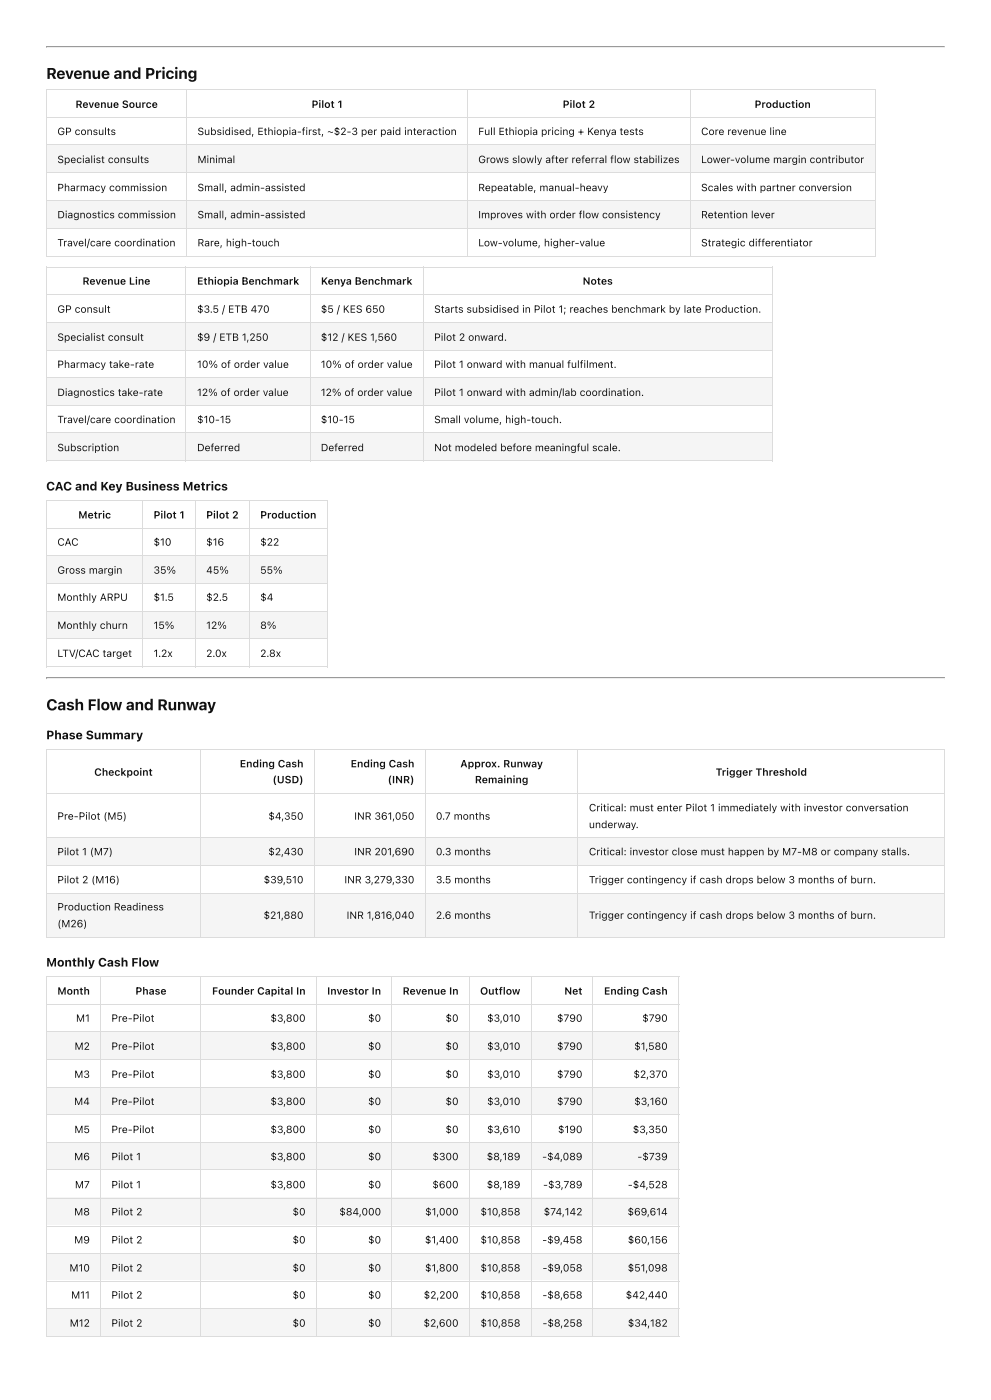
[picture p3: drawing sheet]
<svg xmlns="http://www.w3.org/2000/svg" width="210mm" height="297mm" viewBox="0 0 210 297" stroke-linecap="round" stroke-linejoin="round" font-family="sans-serif">
<defs><g id="words">
<g font-size="3.3" fill="#111">
<text x="9.8" y="16.7">Revenue and Pricing</text>
<text x="9.8" y="150.7">Cash Flow and Runway</text>
</g>
<g font-size="2.6" fill="#111">
<text x="9.8" y="104">CAC and Key Business Metrics</text>
<text x="9.8" y="156.8">Phase Summary</text>
<text x="9.8" y="205.1">Monthly Cash Flow</text>
</g>
<g font-size="2.2" fill="#111">
<text x="16" y="22.9">Revenue Source</text>
<text x="66.1" y="22.9">Pilot 1</text>
<text x="119.4" y="22.9">Pilot 2</text>
<text x="160.1" y="22.9">Production</text>
<text x="12.2" y="28.6">GP consults</text>
<text x="41.9" y="28.6">Subsidised, Ethiopia-first, ~$2-3 per paid interaction</text>
<text x="101.5" y="28.6">Full Ethiopia pricing + Kenya tests</text>
<text x="148.7" y="28.6">Core revenue line</text>
<text x="12.2" y="34.6">Specialist consults</text>
<text x="41.9" y="34.6">Minimal</text>
<text x="101.5" y="34.6">Grows slowly after referral flow stabilizes</text>
<text x="148.7" y="34.6">Lower-volume margin contributor</text>
<text x="12.2" y="40.5">Pharmacy commission</text>
<text x="41.9" y="40.5">Small, admin-assisted</text>
<text x="101.5" y="40.5">Repeatable, manual-heavy</text>
<text x="148.7" y="40.5">Scales with partner conversion</text>
<text x="12.2" y="46.3">Diagnostics commission</text>
<text x="41.9" y="46.3">Small, admin-assisted</text>
<text x="101.5" y="46.3">Improves with order flow consistency</text>
<text x="148.7" y="46.3">Retention lever</text>
<text x="12.2" y="52.3">Travel/care coordination</text>
<text x="41.9" y="52.3">Rare, high-touch</text>
<text x="101.5" y="52.3">Low-volume, higher-value</text>
<text x="148.7" y="52.3">Strategic differentiator</text>
<text x="17.5" y="60.4">Revenue Line</text>
<text x="41.8" y="60.4">Ethiopia Benchmark</text>
<text x="68.1" y="60.4">Kenya Benchmark</text>
<text x="123.6" y="60.4">Notes</text>
<text x="12.2" y="66.3">GP consult</text>
<text x="41.8" y="66.3">$3.5 / ETB 470</text>
<text x="68.1" y="66.3">$5 / KES 650</text>
<text x="92.1" y="66.3">Starts subsidised in Pilot 1; reaches benchmark by late Production.</text>
<text x="12.2" y="72.3">Specialist consult</text>
<text x="41.8" y="72.3">$9 / ETB 1,250</text>
<text x="68.1" y="72.3">$12 / KES 1,560</text>
<text x="92.1" y="72.3">Pilot 2 onward.</text>
<text x="12.2" y="78.1">Pharmacy take-rate</text>
<text x="41.8" y="78.1">10% of order value</text>
<text x="68.1" y="78.1">10% of order value</text>
<text x="92.1" y="78.1">Pilot 1 onward with manual fulfilment.</text>
<text x="12.2" y="84">Diagnostics take-rate</text>
<text x="12.2" y="89.8">Travel/care coordination</text>
<text x="41.8" y="84">12% of order value</text>
<text x="41.8" y="89.8">$10-15</text>
<text x="68.1" y="84">12% of order value</text>
<text x="68.1" y="89.8">$10-15</text>
<text x="92.1" y="84">Pilot 1 onward with admin/lab coordination.</text>
<text x="92.1" y="89.8">Small volume, high-touch.</text>
<text x="12.2" y="95.7">Subscription</text>
<text x="41.8" y="95.7">Deferred</text>
<text x="68.1" y="95.7">Deferred</text>
<text x="92.1" y="95.7">Not modeled before meaningful scale.</text>
<text x="16.6" y="110">Metric</text>
<text x="32.6" y="110">Pilot 1</text>
<text x="43.7" y="110">Pilot 2</text>
<text x="55.2" y="110">Production</text>
<text x="12.2" y="115.8">CAC</text>
<text x="32.6" y="115.8">$10</text>
<text x="43.7" y="115.8">$16</text>
<text x="55.2" y="115.8">$22</text>
<text x="12.2" y="121.7">Gross margin</text>
<text x="32.6" y="121.7">35%</text>
<text x="43.7" y="121.7">45%</text>
<text x="55.2" y="121.7">55%</text>
<text x="12.2" y="127.5">Monthly ARPU</text>
<text x="32.6" y="127.5">$1.5</text>
<text x="43.7" y="127.5">$2.5</text>
<text x="55.2" y="127.5">$4</text>
<text x="12.2" y="133.4">Monthly churn</text>
<text x="32.6" y="133.4">15%</text>
<text x="43.7" y="133.4">12%</text>
<text x="55.2" y="133.4">8%</text>
<text x="12.2" y="139.4">LTV/CAC target</text>
<text x="32.6" y="139.4">1.2x</text>
<text x="43.7" y="139.4">2.0x</text>
<text x="55.2" y="139.4">2.8x</text>
<text x="20" y="164.6">Checkpoint</text>
<text x="50.9" y="162.8">Ending Cash</text>
<text x="57.8" y="166.2">(USD)</text>
<text x="74.4" y="162.8">Ending Cash</text>
<text x="82.2" y="166.2">(INR)</text>
<text x="97.6" y="162.8">Approx. Runway</text>
<text x="100.7" y="166.2">Remaining</text>
<text x="151.8" y="164.6">Trigger Threshold</text>
<text x="12.2" y="173.9">Pre-Pilot (M5)</text>
<text x="56.9" y="173.9">$4,350</text>
<text x="75.1" y="173.9">INR 361,050</text>
<text x="92.5" y="173.9">0.7 months</text>
<text x="124.9" y="172.1">Critical: must enter Pilot 1 immediately with investor conversation</text>
<text x="124.9" y="175.7">underway.</text>
<text x="12.2" y="181.4">Pilot 1 (M7)</text>
<text x="56.9" y="181.4">$2,430</text>
<text x="75.2" y="181.4">INR 201,690</text>
<text x="92.5" y="181.4">0.3 months</text>
<text x="124.9" y="181.4">Critical: investor close must happen by M7-M8 or company stalls.</text>
<text x="12.2" y="187.4">Pilot 2 (M16)</text>
<text x="55.9" y="187.4">$39,510</text>
<text x="73.1" y="187.4">INR 3,279,330</text>
<text x="92.5" y="187.4">3.5 months</text>
<text x="124.9" y="187.4">Trigger contingency if cash drops below 3 months of burn.</text>
<text x="12.2" y="193.1">Production Readiness</text>
<text x="12.2" y="196.7">(M26)</text>
<text x="55.9" y="194.9">$21,880</text>
<text x="73.5" y="194.9">INR 1,816,040</text>
<text x="92.5" y="194.9">2.6 months</text>
<text x="124.9" y="194.9">Trigger contingency if cash drops below 3 months of burn.</text>
<text x="12.2" y="211">Month</text>
<text x="28.7" y="211">Phase</text>
<text x="45" y="211">Founder Capital In</text>
<text x="69.4" y="211">Investor In</text>
<text x="85.4" y="211">Revenue In</text>
<text x="101.8" y="211">Outflow</text>
<text x="119.7" y="211">Net</text>
<text x="128.1" y="211">Ending Cash</text>
<text x="16.1" y="216.8">M1</text>
<text x="23.6" y="216.8">Pre-Pilot</text>
<text x="57.4" y="216.8">$3,800</text>
<text x="78.1" y="216.8">$0</text>
<text x="94.5" y="216.8">$0</text>
<text x="103.3" y="216.8">$3,010</text>
<text x="118.2" y="216.8">$790</text>
<text x="136.2" y="216.8">$790</text>
<text x="15.8" y="222.7">M2</text>
<text x="23.6" y="222.7">Pre-Pilot</text>
<text x="57.4" y="222.7">$3,800</text>
<text x="78.1" y="222.7">$0</text>
<text x="94.5" y="222.7">$0</text>
<text x="103.3" y="222.7">$3,010</text>
<text x="118.2" y="222.7">$790</text>
<text x="134.5" y="222.7">$1,580</text>
<text x="15.8" y="228.7">M3</text>
<text x="23.6" y="228.7">Pre-Pilot</text>
<text x="57.4" y="228.7">$3,800</text>
<text x="78.1" y="228.7">$0</text>
<text x="94.5" y="228.7">$0</text>
<text x="103.3" y="228.7">$3,010</text>
<text x="118.2" y="228.7">$790</text>
<text x="134.4" y="228.7">$2,370</text>
<text x="15.7" y="234.4">M4</text>
<text x="23.6" y="234.4">Pre-Pilot</text>
<text x="57.4" y="234.4">$3,800</text>
<text x="78.1" y="234.4">$0</text>
<text x="94.5" y="234.4">$0</text>
<text x="103.3" y="234.4">$3,010</text>
<text x="118.2" y="234.4">$790</text>
<text x="134.5" y="234.4">$3,160</text>
<text x="15.8" y="240.4">M5</text>
<text x="23.6" y="240.4">Pre-Pilot</text>
<text x="57.4" y="240.4">$3,800</text>
<text x="78.1" y="240.4">$0</text>
<text x="94.5" y="240.4">$0</text>
<text x="103.3" y="240.4">$3,610</text>
<text x="118.4" y="240.4">$190</text>
<text x="134.2" y="240.4">$3,350</text>
<text x="15.7" y="246.1">M6</text>
<text x="23.6" y="246.1">Pilot 1</text>
<text x="57.4" y="246.1">$3,800</text>
<text x="78.1" y="246.1">$0</text>
<text x="91.7" y="246.1">$300</text>
<text x="103.3" y="246.1">$8,189</text>
<text x="115" y="246.1">-$4,089</text>
<text x="135.2" y="246.1">-$739</text>
<text x="15.7" y="257.8">M8</text>
<text x="15.9" y="252.1">M7</text>
<text x="23.6" y="252.1">Pilot 1</text>
<text x="23.6" y="257.8">Pilot 2</text>
<text x="57.4" y="252.1">$3,800</text>
<text x="62.1" y="257.8">$0</text>
<text x="72" y="257.8">$84,000</text>
<text x="78.1" y="252.1">$0</text>
<text x="90.2" y="257.8">$1,000</text>
<text x="91.7" y="252.1">$600</text>
<text x="101.9" y="257.8">$10,858</text>
<text x="103.3" y="252.1">$8,189</text>
<text x="115.2" y="252.1">-$3,789</text>
<text x="115.3" y="257.8">$74,142</text>
<text x="133.1" y="257.8">$69,614</text>
<text x="133.2" y="252.1">-$4,528</text>
<text x="15.7" y="263.8">M9</text>
<text x="23.6" y="263.8">Pilot 2</text>
<text x="62.1" y="263.8">$0</text>
<text x="78.1" y="263.8">$0</text>
<text x="90.1" y="263.8">$1,400</text>
<text x="101.9" y="263.8">$10,858</text>
<text x="115" y="263.8">-$9,458</text>
<text x="133.2" y="263.8">$60,156</text>
<text x="14.7" y="269.7">M10</text>
<text x="23.6" y="269.7">Pilot 2</text>
<text x="62.1" y="269.7">$0</text>
<text x="78.1" y="269.7">$0</text>
<text x="90.2" y="269.7">$1,800</text>
<text x="101.9" y="269.7">$10,858</text>
<text x="115.1" y="269.7">-$9,058</text>
<text x="133.2" y="269.7">$51,098</text>
<text x="15.1" y="275.5">M11</text>
<text x="23.6" y="275.5">Pilot 2</text>
<text x="62.1" y="275.5">$0</text>
<text x="78.1" y="275.5">$0</text>
<text x="89.9" y="275.5">$2,200</text>
<text x="101.9" y="275.5">$10,858</text>
<text x="115.1" y="275.5">-$8,658</text>
<text x="132.7" y="275.5">$42,440</text>
<text x="14.8" y="281.5">M12</text>
<text x="23.6" y="281.5">Pilot 2</text>
<text x="62.1" y="281.5">$0</text>
<text x="78.1" y="281.5">$0</text>
<text x="89.8" y="281.5">$2,600</text>
<text x="101.9" y="281.5">$10,858</text>
<text x="115.1" y="281.5">-$8,258</text>
<text x="133.2" y="281.5">$34,182</text>
</g>
</g></defs>
<path d="M9.8 9.9h190.5" fill="none" stroke="#9a9a9a" stroke-width=".21"/>
<path d="M9.8 10.1h190.5" fill="none" stroke="#eee" stroke-width=".21"/>
<path d="M200.3 9.8v.4z" fill="#eee"/>
<path d="M9.8 9.8h.2l-.2 .4z" fill="#9a9a9a"/>
<g fill="#fff">
<path d="M10 19.1h29.6v5.8h-29.6z"/>
<path d="M39.6 19.1h59.5v5.8h-59.5z"/>
<path d="M99.1 19.1h47.4v5.8h-47.4z"/>
<path d="M146.5 19.1h39.1v5.8h-39.1z"/>
<path d="M10 24.9h29.6v5.9h-29.6z"/>
<path d="M39.6 24.9h59.5v5.9h-59.5z"/>
<path d="M99.1 24.9h47.4v5.9h-47.4z"/>
<path d="M146.5 24.9h39.1v5.9h-39.1z"/>
</g>
<g fill="#f5f5f5">
<path d="M10 30.8h29.6v6h-29.6z"/>
<path d="M39.6 30.8h59.5v6h-59.5z"/>
<path d="M99.1 30.8h47.4v6h-47.4z"/>
<path d="M146.5 30.8h39.1v6h-39.1z"/>
</g>
<g fill="#fff">
<path d="M10 36.8h29.6v5.7h-29.6z"/>
<path d="M39.6 36.8h59.5v5.7h-59.5z"/>
<path d="M99.1 36.8h47.4v5.7h-47.4z"/>
<path d="M146.5 36.8h39.1v5.7h-39.1z"/>
</g>
<g fill="#f5f5f5">
<path d="M10 42.5h29.6v6h-29.6z"/>
<path d="M39.6 42.5h59.5v6h-59.5z"/>
<path d="M99.1 42.5h47.4v6h-47.4z"/>
<path d="M146.5 42.5h39.1v6h-39.1z"/>
</g>
<g fill="#fff">
<path d="M10 48.5h29.6v5.7h-29.6z"/>
<path d="M39.6 48.5h59.5v5.7h-59.5z"/>
<path d="M99.1 48.5h47.4v5.7h-47.4z"/>
<path d="M146.5 48.5h39.1v5.7h-39.1z"/>
</g>
<path d="M9.8 19h176M9.9 18.9v35.5M39.7 18.9v35.5M99.2 18.9v35.5M146.4 18.9v35.5M185.7 18.9v35.5M9.8 25h176M9.8 30.7h176M9.8 36.7h176M9.8 42.6h176M9.8 48.4h176M9.8 54.3h176" fill="none" stroke="#dcdcdc" stroke-width=".21"/>
<g fill="#fff">
<path d="M10 56.6h29.6v6h-29.6z"/>
<path d="M39.6 56.6h26.1v6h-26.1z"/>
<path d="M65.7 56.6h24.1v6h-24.1z"/>
<path d="M89.8 56.6h74v6h-74z"/>
<path d="M10 62.6h29.6v5.9h-29.6z"/>
<path d="M39.6 62.6h26.1v5.9h-26.1z"/>
<path d="M65.7 62.6h24.1v5.9h-24.1z"/>
<path d="M89.8 62.6h74v5.9h-74z"/>
</g>
<g fill="#f5f5f5">
<path d="M10 68.5h29.6v5.8h-29.6z"/>
<path d="M39.6 68.5h26.1v5.8h-26.1z"/>
<path d="M65.7 68.5h24.1v5.8h-24.1z"/>
<path d="M89.8 68.5h74v5.8h-74z"/>
</g>
<g fill="#fff">
<path d="M10 74.3h29.6v5.9h-29.6z"/>
<path d="M39.6 74.3h26.1v5.9h-26.1z"/>
<path d="M65.7 74.3h24.1v5.9h-24.1z"/>
<path d="M89.8 74.3h74v5.9h-74z"/>
</g>
<g fill="#f5f5f5">
<path d="M10 80.2h29.6v5.8h-29.6z"/>
<path d="M39.6 80.2h26.1v5.8h-26.1z"/>
<path d="M65.7 80.2h24.1v5.8h-24.1z"/>
<path d="M89.8 80.2h74v5.8h-74z"/>
</g>
<g fill="#fff">
<path d="M10 86h29.6v5.9h-29.6z"/>
<path d="M39.6 86h26.1v5.9h-26.1z"/>
<path d="M65.7 86h24.1v5.9h-24.1z"/>
<path d="M89.8 86h74v5.9h-74z"/>
</g>
<g fill="#f5f5f5">
<path d="M10 91.9h29.6v5.8h-29.6z"/>
<path d="M39.6 91.9h26.1v5.8h-26.1z"/>
<path d="M65.7 91.9h24.1v5.8h-24.1z"/>
<path d="M89.8 91.9h74v5.8h-74z"/>
</g>
<g fill="none" stroke="#dcdcdc" stroke-width=".21">
<path d="M9.8 56.7h154.2M9.9 56.6v41.3M39.5 56.6v41.3M65.8 56.6v41.3M89.9 56.6v41.3M163.9 56.6v41.3M9.8 62.5h154.2M9.8 68.4h154.2M9.8 74.4h154.2M9.8 80.1h154.2M9.8 86.1h154.2M9.8 91.8h154.2"/>
<path d="M9.8 97.8h154.2"/>
</g>
<g fill="#fff">
<path d="M10 106.2h20.2v5.8h-20.2z"/>
<path d="M30.2 106.2h11.3v5.8h-11.3z"/>
<path d="M41.5 106.2h11.4v5.8h-11.4z"/>
<path d="M52.9 106.2h16.4v5.8h-16.4z"/>
<path d="M10 112h20.2v5.9h-20.2z"/>
<path d="M30.2 112h11.3v5.9h-11.3z"/>
<path d="M41.5 112h11.4v5.9h-11.4z"/>
<path d="M52.9 112h16.4v5.9h-16.4z"/>
</g>
<g fill="#f5f5f5">
<path d="M10 117.9h20.2v5.8h-20.2z"/>
<path d="M30.2 117.9h11.3v5.8h-11.3z"/>
<path d="M41.5 117.9h11.4v5.8h-11.4z"/>
<path d="M52.9 117.9h16.4v5.8h-16.4z"/>
</g>
<g fill="#fff">
<path d="M10 123.7h20.2v5.9h-20.2z"/>
<path d="M30.2 123.7h11.3v5.9h-11.3z"/>
<path d="M41.5 123.7h11.4v5.9h-11.4z"/>
<path d="M52.9 123.7h16.4v5.9h-16.4z"/>
</g>
<g fill="#f5f5f5">
<path d="M10 129.6h20.2v6h-20.2z"/>
<path d="M30.2 129.6h11.3v6h-11.3z"/>
<path d="M41.5 129.6h11.4v6h-11.4z"/>
<path d="M52.9 129.6h16.4v6h-16.4z"/>
</g>
<g fill="#fff">
<path d="M10 135.6h20.2v5.8h-20.2z"/>
<path d="M30.2 135.6h11.3v5.8h-11.3z"/>
<path d="M41.5 135.6h11.4v5.8h-11.4z"/>
<path d="M52.9 135.6h16.4v5.8h-16.4z"/>
</g>
<path d="M9.8 106.1h59.7M9.8 112.1h59.7M9.8 117.8h59.7M9.9 106v35.6M30.3 106v35.6M41.4 106v35.6M52.9 106v35.6M69.4 106v35.6M9.8 123.8h59.7M9.8 129.7h59.7M9.8 135.5h59.7M9.8 141.5h59.7" fill="none" stroke="#dcdcdc" stroke-width=".21"/>
<path d="M9.8 143.8h190.5" fill="none" stroke="#9a9a9a" stroke-width=".21"/>
<path d="M9.8 144h190.5" fill="none" stroke="#eee" stroke-width=".21"/>
<path d="M200.3 143.7v.4z" fill="#eee"/>
<path d="M9.8 143.7h.2l-.2 .4z" fill="#9a9a9a"/>
<g fill="#fff">
<path d="M10 159h32.5v9.3h-32.5z"/>
<path d="M42.5 159h24.2v9.3h-24.2z"/>
<path d="M66.7 159h23.5v9.3h-23.5z"/>
<path d="M90.2 159h32.5v9.3h-32.5z"/>
<path d="M122.7 159h77.6v9.3h-77.6z"/>
<path d="M10 168.3h32.5v9.4h-32.5z"/>
<path d="M42.5 168.3h24.2v9.4h-24.2z"/>
<path d="M66.7 168.3h23.5v9.4h-23.5z"/>
<path d="M90.2 168.3h32.5v9.4h-32.5z"/>
<path d="M122.7 168.3h77.6v9.4h-77.6z"/>
</g>
<g fill="#f5f5f5">
<path d="M10 177.7h32.5v5.9h-32.5z"/>
<path d="M42.5 177.7h24.2v5.9h-24.2z"/>
<path d="M66.7 177.7h23.5v5.9h-23.5z"/>
<path d="M90.2 177.7h32.5v5.9h-32.5z"/>
<path d="M122.7 177.7h77.6v5.9h-77.6z"/>
</g>
<g fill="#fff">
<path d="M10 183.6h32.5v5.8h-32.5z"/>
<path d="M42.5 183.6h24.2v5.8h-24.2z"/>
<path d="M66.7 183.6h23.5v5.8h-23.5z"/>
<path d="M90.2 183.6h32.5v5.8h-32.5z"/>
<path d="M122.7 183.6h77.6v5.8h-77.6z"/>
</g>
<g fill="#f5f5f5">
<path d="M10 189.4h32.5v9.5h-32.5z"/>
<path d="M42.5 189.4h24.2v9.5h-24.2z"/>
<path d="M66.7 189.4h23.5v9.5h-23.5z"/>
<path d="M90.2 189.4h32.5v9.5h-32.5z"/>
<path d="M122.7 189.4h77.6v9.5h-77.6z"/>
</g>
<path d="M9.8 158.9h190.5M9.9 158.8v40.1M42.4 158.8v40.1M66.6 158.8v40.1M90.3 158.8v40.1M122.6 158.8v40.1M200.3 158.8v40.1M9.8 168.2h190.5M9.8 177.8h190.5M9.8 183.5h190.5M9.8 189.5h190.5M9.8 198.8h190.5" fill="none" stroke="#dcdcdc" stroke-width=".21"/>
<g fill="#fff">
<path d="M10 207.2h11.3v5.8h-11.3z"/>
<path d="M21.3 207.2h21.4v5.8h-21.4z"/>
<path d="M42.7 207.2h24.4v5.8h-24.4z"/>
<path d="M67.1 207.2h16.1v5.8h-16.1z"/>
<path d="M83.2 207.2h16.3v5.8h-16.3z"/>
<path d="M99.5 207.2h13.3v5.8h-13.3z"/>
<path d="M112.8 207.2h13.1v5.8h-13.1z"/>
<path d="M125.9 207.2h18v5.8h-18z"/>
<path d="M10 213h11.3v5.9h-11.3z"/>
<path d="M21.3 213h21.4v5.9h-21.4z"/>
<path d="M42.7 213h24.4v5.9h-24.4z"/>
<path d="M67.1 213h16.1v5.9h-16.1z"/>
<path d="M83.2 213h16.3v5.9h-16.3z"/>
<path d="M99.5 213h13.3v5.9h-13.3z"/>
<path d="M112.8 213h13.1v5.9h-13.1z"/>
<path d="M125.9 213h18v5.9h-18z"/>
</g>
<g fill="#f5f5f5">
<path d="M10 218.9h11.3v6h-11.3z"/>
<path d="M21.3 218.9h21.4v6h-21.4z"/>
<path d="M42.7 218.9h24.4v6h-24.4z"/>
<path d="M67.1 218.9h16.1v6h-16.1z"/>
<path d="M83.2 218.9h16.3v6h-16.3z"/>
<path d="M99.5 218.9h13.3v6h-13.3z"/>
<path d="M112.8 218.9h13.1v6h-13.1z"/>
<path d="M125.9 218.9h18v6h-18z"/>
</g>
<g fill="#fff">
<path d="M10 224.9h11.3v5.8h-11.3z"/>
<path d="M21.3 224.9h21.4v5.8h-21.4z"/>
<path d="M42.7 224.9h24.4v5.8h-24.4z"/>
<path d="M67.1 224.9h16.1v5.8h-16.1z"/>
<path d="M83.2 224.9h16.3v5.8h-16.3z"/>
<path d="M99.5 224.9h13.3v5.8h-13.3z"/>
<path d="M112.8 224.9h13.1v5.8h-13.1z"/>
<path d="M125.9 224.9h18v5.8h-18z"/>
</g>
<g fill="#f5f5f5">
<path d="M10 230.7h11.3v5.9h-11.3z"/>
<path d="M21.3 230.7h21.4v5.9h-21.4z"/>
<path d="M42.7 230.7h24.4v5.9h-24.4z"/>
<path d="M67.1 230.7h16.1v5.9h-16.1z"/>
<path d="M83.2 230.7h16.3v5.9h-16.3z"/>
<path d="M99.5 230.7h13.3v5.9h-13.3z"/>
<path d="M112.8 230.7h13.1v5.9h-13.1z"/>
<path d="M125.9 230.7h18v5.9h-18z"/>
</g>
<g fill="#fff">
<path d="M10 236.6h11.3v5.8h-11.3z"/>
<path d="M21.3 236.6h21.4v5.8h-21.4z"/>
<path d="M42.7 236.6h24.4v5.8h-24.4z"/>
<path d="M67.1 236.6h16.1v5.8h-16.1z"/>
<path d="M83.2 236.6h16.3v5.8h-16.3z"/>
<path d="M99.5 236.6h13.3v5.8h-13.3z"/>
<path d="M112.8 236.6h13.1v5.8h-13.1z"/>
<path d="M125.9 236.6h18v5.8h-18z"/>
</g>
<g fill="#f5f5f5">
<path d="M10 242.4h11.3v5.9h-11.3z"/>
<path d="M21.3 242.4h21.4v5.9h-21.4z"/>
<path d="M42.7 242.4h24.4v5.9h-24.4z"/>
<path d="M67.1 242.4h16.1v5.9h-16.1z"/>
<path d="M83.2 242.4h16.3v5.9h-16.3z"/>
<path d="M99.5 242.4h13.3v5.9h-13.3z"/>
<path d="M112.8 242.4h13.1v5.9h-13.1z"/>
<path d="M125.9 242.4h18v5.9h-18z"/>
</g>
<g fill="#fff">
<path d="M10 248.3h11.3v5.8h-11.3z"/>
<path d="M21.3 248.3h21.4v5.8h-21.4z"/>
<path d="M42.7 248.3h24.4v5.8h-24.4z"/>
<path d="M67.1 248.3h16.1v5.8h-16.1z"/>
<path d="M83.2 248.3h16.3v5.8h-16.3z"/>
<path d="M99.5 248.3h13.3v5.8h-13.3z"/>
<path d="M112.8 248.3h13.1v5.8h-13.1z"/>
<path d="M125.9 248.3h18v5.8h-18z"/>
</g>
<g fill="#f5f5f5">
<path d="M10 254.1h11.3v5.9h-11.3z"/>
<path d="M21.3 254.1h21.4v5.9h-21.4z"/>
<path d="M42.7 254.1h24.4v5.9h-24.4z"/>
<path d="M67.1 254.1h16.1v5.9h-16.1z"/>
<path d="M83.2 254.1h16.3v5.9h-16.3z"/>
<path d="M99.5 254.1h13.3v5.9h-13.3z"/>
<path d="M112.8 254.1h13.1v5.9h-13.1z"/>
<path d="M125.9 254.1h18v5.9h-18z"/>
</g>
<g fill="#fff">
<path d="M10 260h11.3v6h-11.3z"/>
<path d="M21.3 260h21.4v6h-21.4z"/>
<path d="M42.7 260h24.4v6h-24.4z"/>
<path d="M67.1 260h16.1v6h-16.1z"/>
<path d="M83.2 260h16.3v6h-16.3z"/>
<path d="M99.5 260h13.3v6h-13.3z"/>
<path d="M112.8 260h13.1v6h-13.1z"/>
<path d="M125.9 260h18v6h-18z"/>
</g>
<g fill="#f5f5f5">
<path d="M10 266h11.3v5.7h-11.3z"/>
<path d="M21.3 266h21.4v5.7h-21.4z"/>
<path d="M42.7 266h24.4v5.7h-24.4z"/>
<path d="M67.1 266h16.1v5.7h-16.1z"/>
<path d="M83.2 266h16.3v5.7h-16.3z"/>
<path d="M99.5 266h13.3v5.7h-13.3z"/>
<path d="M112.8 266h13.1v5.7h-13.1z"/>
<path d="M125.9 266h18v5.7h-18z"/>
</g>
<g fill="#fff">
<path d="M10 271.7h11.3v6h-11.3z"/>
<path d="M21.3 271.7h21.4v6h-21.4z"/>
<path d="M42.7 271.7h24.4v6h-24.4z"/>
<path d="M67.1 271.7h16.1v6h-16.1z"/>
<path d="M83.2 271.7h16.3v6h-16.3z"/>
<path d="M99.5 271.7h13.3v6h-13.3z"/>
<path d="M112.8 271.7h13.1v6h-13.1z"/>
<path d="M125.9 271.7h18v6h-18z"/>
</g>
<g fill="#f5f5f5">
<path d="M10 277.7h11.3v5.7h-11.3z"/>
<path d="M21.3 277.7h21.4v5.7h-21.4z"/>
<path d="M42.7 277.7h24.4v5.7h-24.4z"/>
<path d="M67.1 277.7h16.1v5.7h-16.1z"/>
<path d="M83.2 277.7h16.3v5.7h-16.3z"/>
<path d="M99.5 277.7h13.3v5.7h-13.3z"/>
<path d="M112.8 277.7h13.1v5.7h-13.1z"/>
<path d="M125.9 277.7h18v5.7h-18z"/>
</g>
<g fill="none" stroke="#dcdcdc" stroke-width=".21">
<path d="M9.8 207.1h134.3M9.8 213.1h134.3M9.8 218.8h134.3M9.9 207v76.4M21.4 207v76.4M42.6 207v76.4M67 207v76.4M83.1 207v76.4M99.6 207v76.4M112.7 207v76.4M125.8 207v76.4M144 207v76.4"/>
<path d="M9.8 224.8h134.3M9.8 230.7h134.3M9.8 236.5h134.3M9.8 242.5h134.3M9.8 248.2h134.3M9.8 254.2h134.3M9.8 260.1h134.3M9.8 265.9h134.3M9.8 271.8h134.3M9.8 277.6h134.3M9.8 283.5h134.3"/>
</g>
<use href="#words"/>
</svg>
